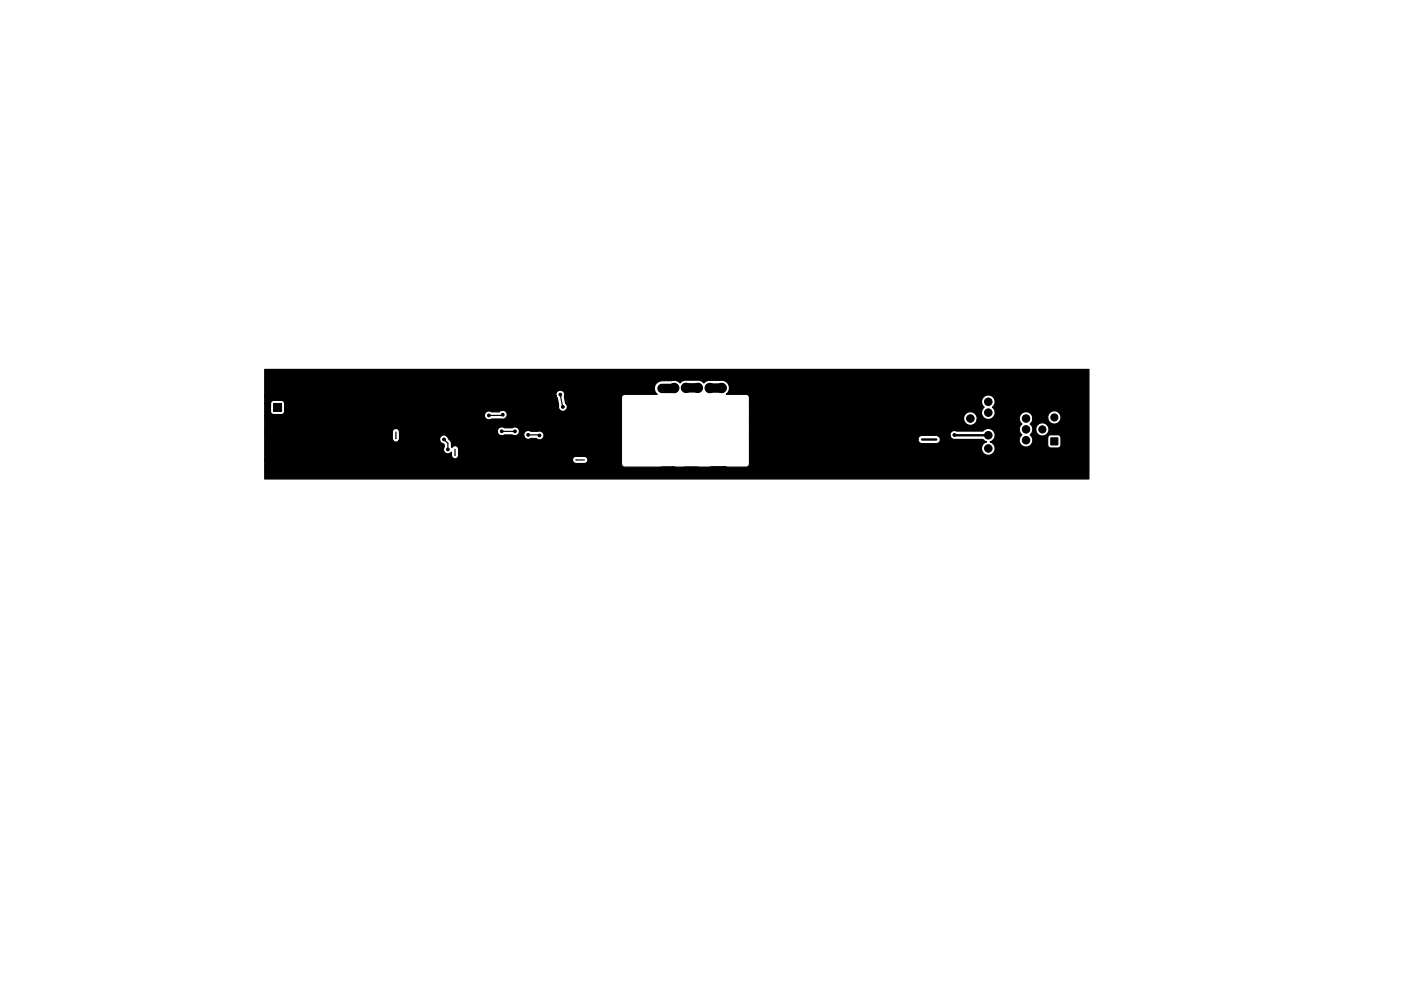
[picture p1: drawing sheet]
<svg xmlns="http://www.w3.org/2000/svg" width="297mm" height="210mm" viewBox="0 0 297 210" stroke-linecap="round" stroke-linejoin="round" font-family="sans-serif">
<g fill="#000" stroke="#000" stroke-width=".21">
<path d="M58 85.6h1.7v1.7h-1.7zM222.8 92.9h1.5v1.5h-1.5z"/>
<circle cx="78" cy="84.4" r=".3"/>
<circle cx="82.3" cy="84.4" r=".3"/>
<circle cx="84" cy="94.8" r=".3"/>
<circle cx="90.8" cy="90.1" r=".3"/>
<circle cx="94.1" cy="93.2" r=".3"/>
<circle cx="95" cy="95.3" r=".3"/>
<circle cx="96.5" cy="98" r=".3"/>
<circle cx="102.7" cy="92.3" r=".3"/>
<circle cx="102.8" cy="99.9" r=".3"/>
<circle cx="103.7" cy="88.1" r=".3"/>
<circle cx="106.4" cy="91.5" r=".3"/>
<circle cx="106.6" cy="88" r=".3"/>
<circle cx="107.5" cy="97.2" r=".3"/>
<circle cx="109.2" cy="91.5" r=".3"/>
<circle cx="111.7" cy="82.8" r=".3"/>
<circle cx="112" cy="92.3" r=".3"/>
<circle cx="114.4" cy="92.4" r=".3"/>
<circle cx="116.6" cy="99.3" r=".3"/>
<circle cx="118.8" cy="83.7" r=".3"/>
<circle cx="119.3" cy="86.3" r=".3"/>
<circle cx="119.4" cy="89.4" r=".3"/>
<circle cx="122.8" cy="90" r=".3"/>
<circle cx="123.1" cy="91.8" r=".3"/>
<circle cx="126" cy="97.7" r=".3"/>
<circle cx="130.1" cy="95.4" r=".3"/>
<circle cx="140.4" cy="99.9" r=".3"/>
<circle cx="142.8" cy="100" r=".3"/>
<circle cx="142.9" cy="82.3" r="1"/>
<circle cx="145.3" cy="100" r=".3"/>
<circle cx="145.4" cy="82.3" r="1"/>
<circle cx="147.9" cy="100" r=".3"/>
<circle cx="147.9" cy="82.3" r="1"/>
<circle cx="150.5" cy="82.3" r="1"/>
<circle cx="150.9" cy="99.9" r=".3"/>
<circle cx="153" cy="82.3" r="1"/>
<circle cx="153.6" cy="99.9" r=".3"/>
<circle cx="201.6" cy="99.2" r=".3"/>
<circle cx="202.3" cy="92.3" r=".3"/>
<circle cx="205.7" cy="88.8" r=".8"/>
<circle cx="209.5" cy="92.3" r=".8"/>
<circle cx="209.5" cy="85.2" r=".8"/>
<circle cx="209.5" cy="87.5" r=".8"/>
<circle cx="209.5" cy="95.1" r=".8"/>
<circle cx="217.5" cy="91.1" r=".8"/>
<circle cx="217.5" cy="93.4" r=".8"/>
<circle cx="217.5" cy="88.8" r=".8"/>
<circle cx="221" cy="91.1" r=".76"/>
<circle cx="223.5" cy="88.6" r=".76"/>
</g>
<circle cx="58.9" cy="89" r=".85" fill="#000"/>
<path d="M78 84.4h4.3M195.5 93.2h3M202.4 92.3h7.1" fill="none" stroke="#000" stroke-width=".5"/>
<g fill="none" stroke="#000" stroke-width=".25">
<path d="M83.9 91.7v1.3M83.9 93h.1M86.1 90.1h4.7M94.1 93.2l.9 .8v1.3M96.5 95.3v1.3M96.5 96.6h.1M102.7 92.3l.1 7.6M106.4 91.5h2.8M106.6 88l-.2 .1h-2.7M107.5 97.2h-.1M112 92.3h2.3l.1 .1M118.8 83.7l.5 2.6"/>
<path d="M119.4 89.4h.1M119.4 89.4h1.3l2.4 2.4M122 90.7h.1M122.1 97.6h1.8M122.8 90l-.7 .7"/>
</g>
<path d="M140.4 99.9l2.4 .1M142.9 82.3l-2.6 .1M145.3 100h2.6M145.5 82.3h2.4M150.5 82.3h2.5M153 82.3h.1M153.6 99.9h-2.7" fill="none" stroke="#000" stroke-width="2"/>
<path d="M56.1 78.4h174.8v23.2h-174.8v-4h65.3l.2 .5 .3 .2h2a.76 .76 0 0 0 .8-.7 .76 .76 0 0 0-.8-.8h-1.8a.76 .76 0 0 0-.7 .8h-65.3v-5.9h27.1v1.3a.77 .77 0 0 0 .5 .8 .77 .77 0 0 0 .9-.4h8.6l.4 .6 .6 .4v.4a.95 .95 0 0 0 .2 1.3 .95 .95 0 0 0 1.3-.2 1.19 1.19 0 0 0 .3 1.2 .75 .75 0 0 0 .8 .2 .75 .75 0 0 0 .4-.8v-1.5a.75 .75 0 0 0-.7-.5 .75 .75 0 0 0-.7 .5l-.1-.2a1.57 1.57 0 0 0-.6-1.8l-.4-.5h16.3l.2 .3a.94 .94 0 0 0 1.3 .2h1.2l.2 .2a.95 .95 0 0 0 1.4-.7 .95 .95 0 0 0-1.2-1h-1.6a.95 .95 0 0 0-1 0 .95 .95 0 0 0-.5 1l-16.3-.1a.95 .95 0 0 0-1.1 0 .95 .95 0 0 0-.4 1h-8.6l.1-1.7h20.7a.95 .95 0 0 0 1.5 .6h1.7a.95 .95 0 0 0 1.5-.8 .95 .95 0 0 0-1.5-.7l-1.7-.1a.95 .95 0 0 0-1 0 .95 .95 0 0 0-.5 1h-20.7a.76 .76 0 0 0-.8-.8 .76 .76 0 0 0-.7 .8h-27.1v-3.4h46.6l.2 .4a.94 .94 0 0 0 1.3 .2h2.2a.95 .95 0 0 0 1.1-1.2 .95 .95 0 0 0-1.6-.3l-1.7-.1a.95 .95 0 0 0-1.1 0 .95 .95 0 0 0-.4 1h-46.6v-2.7h1.3v1.7a.65 .65 0 0 0 .6 .6h1.7l.5-.1 .1-.5v-1.7a.65 .65 0 0 0-.6-.6h-1.7l-.5 .1-.1 .5h-1.3v-1.7h61.8l.3 .5 .2 1.7a.95 .95 0 0 0 1.3 1.1 .95 .95 0 0 0 .2-1.6l-.2-1.3h12.1v14.1l.4 .7h26a.69 .69 0 0 0 .7-.7v-5.2h35.7a.88 .88 0 0 0 .9 .9h3.3a.88 .88 0 0 0 .6-.8 .88 .88 0 0 0-.5-.8h2.5l.4 .6 .4 .1h6.2l.8 .5-.5 .2a1.46 1.46 0 0 0-.2 2.3 1.46 1.46 0 0 0 2.3-.3 1.46 1.46 0 0 0-.9-2.2 1.45 1.45 0 0 0 .9-2.2 1.45 1.45 0 0 0-2.4 0h-5.6l-.3-.2a.95 .95 0 0 0-1.1 1.2l-5.9-.1a.88 .88 0 0 0-.9 .8h-35.7v-4.1h45.4l.2 .5a1.46 1.46 0 0 0 1.5 .6 1.46 1.46 0 0 0 1.2-1.1h8.9l.6 .8-.4 .4a1.43 1.43 0 0 0 .4 1.9 1.45 1.45 0 0 0-.4 2 1.45 1.45 0 0 0 1.9 .5 1.45 1.45 0 0 0 .7-1.8h3.2v1.5a.65 .65 0 0 0 .7 .7h1.5l.5-.2 .1-.5v-1.5a.65 .65 0 0 0-.6-.7l-1.8 .1-.4 .6h-3.2l-.5-.7 .6-.8h.6a1.42 1.42 0 0 0 2.2 .9 1.42 1.42 0 0 0 0-2.4 1.42 1.42 0 0 0-2.2 .9v.6h-.6v-.6l-.6-.9 .4-.3 .2-.8h3.1l.3 .6a1.42 1.42 0 0 0 2.3 0 1.42 1.42 0 0 0-.9-2.2 1.42 1.42 0 0 0-1.7 1.6h-3.1v-.3a1.46 1.46 0 0 0-1.7-1.1 1.46 1.46 0 0 0-1.2 1.7h-8.9v-.6a1.46 1.46 0 0 0-1.7-1.1 1.46 1.46 0 0 0-1.2 1.7h-45.4v-3.6h49.2l.6 .9-.4 .3a1.46 1.46 0 0 0 .4 2 1.46 1.46 0 0 0 2-.3 1.46 1.46 0 0 0-.3-2 1.46 1.46 0 0 0-.4-2.5 1.46 1.46 0 0 0-1.9 1.6h-49.2v-1.2a.68 .68 0 0 0-.7-.6h-4.2l.2-.2a1.64 1.64 0 0 0 .3-2 1.64 1.64 0 0 0-1.8-.8h-2.5l-1 .6a1.61 1.61 0 0 0-1.6-.6h-2.5l-.6 .2-.3 .3a1.51 1.51 0 0 0-1.8-.4l-2.7 .1a1.61 1.61 0 0 0-.4 2.8h-6.9l-.4 .2-.2 .4h-12.1v-.4a.95 .95 0 0 0-.9-1.1 .95 .95 0 0 0-.9 1.1h-61.8z" fill="#000" stroke="#000" stroke-width=".25"/>
</svg>
